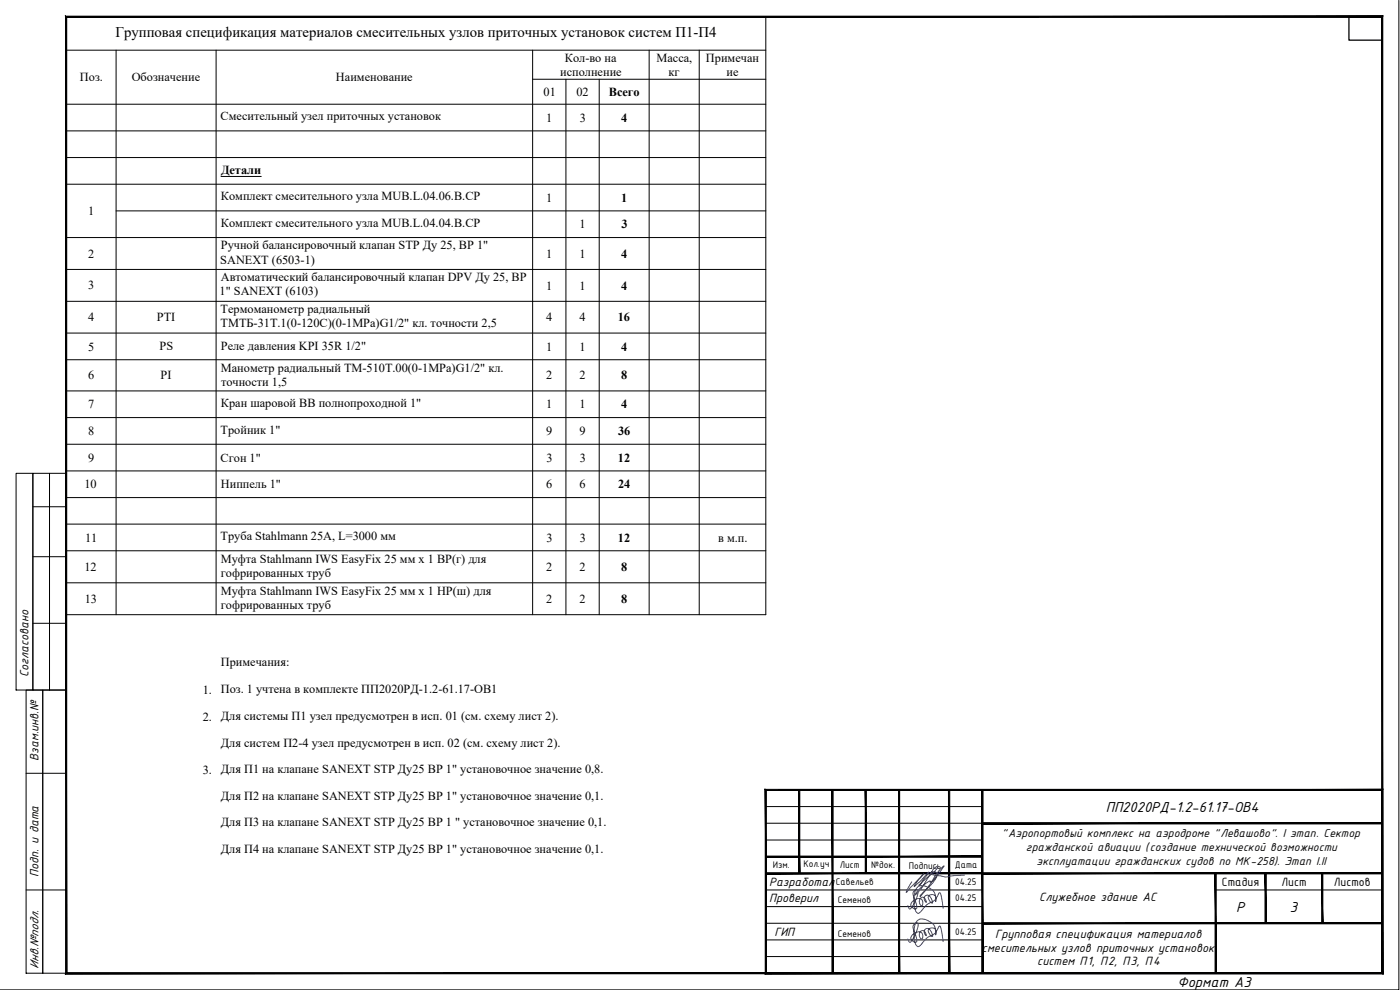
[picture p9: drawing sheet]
<svg xmlns="http://www.w3.org/2000/svg" width="420mm" height="297mm" viewBox="0 0 420 297" stroke-linecap="round" stroke-linejoin="round" font-family="sans-serif">
<defs><g id="words">
<g font-size="4.7">
<text x="331.9" y="243.5">ПП2020РД-1.2-61.17-ОВ4</text>
<text x="371" y="273.5">Р</text>
<text x="387.1" y="273.5">3</text>
<text x="353.4" y="296">Формат А3</text>
</g>
<text font-size="4.4" x="34.7" y="11.1">Групповая спецификация материалов смесительных узлов приточных установок систем П1-П4</text>
<g font-size="3.9">
<text x="8.5" y="203.2" transform="rotate(-90 8.5 203.2)">Согласовано</text>
<text x="11.5" y="228.2" transform="rotate(-90 11.5 228.2)">Взам.инв.№</text>
<text x="11.5" y="263.2" transform="rotate(-90 11.5 263.2)">Подп. и дата</text>
<text x="230.8" y="265.8">Разработал</text>
<text x="366.7" y="265.8">Стадия</text>
<text x="384.6" y="265.8">Лист</text>
<text x="400.3" y="265.8">Листов</text>
<text x="230.8" y="270.7">Проверил</text>
<text x="311.9" y="270.4">Служебное здание АС</text>
<text x="232.4" y="280.8">ГИП</text>
<text x="298.7" y="281.3">Групповая спецификация материалов</text>
<text x="294.7" y="285.5">смесительных узлов приточных установок</text>
<text x="11.5" y="290.7" transform="rotate(-90 11.5 290.7)">Инв.№подл.</text>
<text x="311.3" y="289.7">систем П1, П2, П3, П4</text>
</g>
<g font-size="3.7">
<text x="168.1" y="22.7">исполнение</text>
<text x="169.5" y="18.5">Кол-во на</text>
<text x="197" y="18.6">Масса,</text>
<text x="200.7" y="22.7">кг</text>
<text x="211.9" y="18.5">Примечан</text>
<text x="218.1" y="22.7">ие</text>
<text x="24" y="24.4">Поз.</text>
<text x="39.5" y="24.4">Обозначение</text>
<text x="100.8" y="24.4">Наименование</text>
<text x="163.2" y="28.7">01</text>
<text x="173" y="28.7">02</text>
<text x="182.7" y="28.7">Всего</text>
<text x="66.2" y="36.1">Смесительный узел приточных установок</text>
<text x="163.9" y="36.5">1</text>
<text x="174" y="36.5">3</text>
<text x="186.4" y="36.5">4</text>
<text x="66.3" y="52.1">Детали</text>
<text x="26.4" y="64.5">1</text>
<text x="66.3" y="60.1">Комплект смесительного узла MUB.L.04.06.B.CP</text>
<text x="163.9" y="60.5">1</text>
<text x="186.4" y="60.5">1</text>
<text x="66.3" y="68.1">Комплект смесительного узла MUB.L.04.04.B.CP</text>
<text x="173.9" y="68.5">1</text>
<text x="186.5" y="68.5">3</text>
<text x="26.5" y="77.3">2</text>
<text x="66.3" y="74.8">Ручной балансировочный клапан STP Ду 25, ВР 1&quot;</text>
<text x="163.9" y="77.3">1</text>
<text x="173.9" y="77.3">1</text>
<text x="186.4" y="77.3">4</text>
<text x="66.1" y="79.1">SANEXT (6503-1)</text>
<text x="26.5" y="86.9">3</text>
<text x="65.9" y="88.6">1&quot; SANEXT (6103)</text>
<text x="66.3" y="84.4">Автоматический балансировочный клапан DPV Ду 25, ВР</text>
<text x="163.9" y="86.9">1</text>
<text x="173.9" y="86.9">1</text>
<text x="186.4" y="86.9">4</text>
<text x="66.2" y="93.9">Термоманометр радиальный</text>
<text x="26.5" y="96.4">4</text>
<text x="47.1" y="96.4">PTI</text>
<text x="66.2" y="98.2">ТМТБ-31Т.1(0-120С)(0-1MPa)G1/2&quot; кл. точности 2,5</text>
<text x="164" y="96.4">4</text>
<text x="173.9" y="96.4">4</text>
<text x="185.4" y="96.4">16</text>
<text x="26.5" y="105.2">5</text>
<text x="47.9" y="105.1">PS</text>
<text x="66.3" y="105">Реле давления KPI 35R 1/2&quot;</text>
<text x="163.9" y="105.2">1</text>
<text x="173.9" y="105.2">1</text>
<text x="186.4" y="105.2">4</text>
<text x="26.4" y="113.8">6</text>
<text x="48.2" y="113.9">PI</text>
<text x="66.3" y="111.5">Манометр радиальный ТМ-510Т.00(0-1MPa)G1/2&quot; кл.</text>
<text x="164" y="113.9">2</text>
<text x="173.9" y="113.9">2</text>
<text x="186.4" y="113.8">8</text>
<text x="66.3" y="115.7">точности 1,5</text>
<text x="26.4" y="122.5">7</text>
<text x="66.3" y="122.1">Кран шаровой ВВ полнопроходной 1&quot;</text>
<text x="163.9" y="122.5">1</text>
<text x="173.9" y="122.5">1</text>
<text x="186.4" y="122.5">4</text>
<text x="26.4" y="130.5">8</text>
<text x="66.2" y="130.1">Тройник 1&quot;</text>
<text x="163.9" y="130.5">9</text>
<text x="173.9" y="130.5">9</text>
<text x="185.5" y="130.5">36</text>
<text x="26.4" y="138.5">9</text>
<text x="66.2" y="138.5">Сгон 1&quot;</text>
<text x="164" y="138.5">3</text>
<text x="174" y="138.5">3</text>
<text x="185.5" y="138.5">12</text>
<text x="25.4" y="146.5">10</text>
<text x="66.3" y="146.5">Ниппель 1&quot;</text>
<text x="163.9" y="146.5">6</text>
<text x="173.9" y="146.5">6</text>
<text x="185.5" y="146.5">24</text>
<text x="25.5" y="162.5">11</text>
<text x="66.2" y="162.2">Труба Stahlmann 25А, L=3000 мм</text>
<text x="164" y="162.5">3</text>
<text x="174" y="162.5">3</text>
<text x="185.5" y="162.5">12</text>
<text x="215.5" y="162.5">в м.п.</text>
<text x="25.4" y="171.3">12</text>
<text x="66.3" y="168.9">Муфта Stahlmann IWS EasyFix 25 мм х 1 ВР(г) для</text>
<text x="66.3" y="173.1">гофрированных труб</text>
<text x="164" y="171.3">2</text>
<text x="173.9" y="171.3">2</text>
<text x="186.4" y="171.3">8</text>
<text x="66.3" y="178.4">Муфта Stahlmann IWS EasyFix 25 мм х 1 НР(ш) для</text>
<text x="25.4" y="180.9">13</text>
<text x="66.3" y="182.7">гофрированных труб</text>
<text x="164" y="180.9">2</text>
<text x="173.9" y="180.9">2</text>
<text x="186.4" y="180.9">8</text>
<text x="66.3" y="200">Примечания:</text>
<text x="60.8" y="208.4">1.</text>
<text x="66.3" y="208">Поз. 1 учтена в комплекте ПП2020РД-1.2-61.17-ОВ1</text>
<text x="60.8" y="216.4">2.</text>
<text x="66.3" y="216">Для системы П1 узел предусмотрен в исп. 01 (см. схему лист 2).</text>
<text x="66.3" y="224">Для систем П2-4 узел предусмотрен в исп. 02 (см. схему лист 2).</text>
<text x="60.8" y="232.4">3.</text>
<text x="66.3" y="232">Для П1 на клапане SANEXT STP Ду25 ВР 1&quot; установочное значение 0,8.</text>
<text x="66.3" y="240">Для П2 на клапане SANEXT STP Ду25 ВР 1&quot; установочное значение 0,1.</text>
<text x="66.3" y="248">Для П3 на клапане SANEXT STP Ду25 ВР 1 &quot; установочное значение 0,1.</text>
<text x="300.7" y="251.1">&quot;Аэропортовый комплекс на аэродроме &quot;Левашово&quot;. I этап. Сектор</text>
<text x="66.3" y="256">Для П4 на клапане SANEXT STP Ду25 ВР 1&quot; установочное значение 0,1.</text>
<text x="307.9" y="255.3">гражданской авиации (создание технической возможности</text>
<text x="311.1" y="259.6">эксплуатации гражданских судов по МК-258). Этап I.II</text>
</g>
<g font-size="3.1">
<text x="232" y="260.3">Изм.</text>
<text x="241.1" y="260.3">Кол.уч</text>
<text x="252" y="260.5">Лист</text>
<text x="261.4" y="260.5">№док.</text>
<text x="272.8" y="260.6">Подпись</text>
<text x="286.6" y="260.4">Дата</text>
<text x="250.8" y="265.7">Савельев</text>
<text x="286.6" y="265.4">04.25</text>
<text x="251.4" y="271">Семенов</text>
<text x="286.6" y="270.5">04.25</text>
<text x="251.4" y="281">Семенов</text>
<text x="286.6" y="280.4">04.25</text>
</g>
</g></defs>
<g fill="none" stroke="#000" stroke-width=".3">
<path d="M19.9 5.1h209.9v179.3h-209.9zM19.9 15.1h209.9M34.8 15.1v169.3M64.9 15.1v169.3M159.9 15.1v169.3M194.8 15.1v169.3M209.8 15.1v169.3M419.8 .1v296.9h-419.8M19.9 31.3h209.9M19.9 39.3h209.9M159.9 23.8h69.9M169.8 23.8v160.6"/>
<path d="M179.8 23.8v160.6M19.9 47.3h209.9M19.9 55.3h209.9M66.3 52.9h12.1M19.9 71.3h209.9M34.8 63.3h195M19.9 80.8h209.9M19.9 90.4h209.9M19.9 99.9h209.9M19.9 107.9h209.9M19.9 117.3h209.9M19.9 125.3h209.9"/>
<path d="M19.9 133.3h209.9M4.8 142h5.1v65h-5.1zM9.9 142h5v65h-5zM9.9 152h10M14.9 142h5v65h-5zM19.9 141.3h209.9M19.9 149.3h209.9M19.9 157.3h209.9M9.9 167h10M19.9 165.3h209.9M19.9 174.9h209.9M9.9 187h10"/>
<path d="M7.8 207h5v85h-5zM12.8 207h7.1v85h-7.1zM7.8 232h12.1M229.8 242h65.1M229.8 247h65.1M229.8 252h65.1M7.8 267h12.1M229.8 267h65.1M229.8 272h65.1M229.8 277h65.1M364.8 267h50M229.8 282h65.1"/>
<path d="M229.8 287h65.1"/>
</g>
<g fill="#000" stroke="#000" stroke-width=".3">
<path d="M229.7 236.8l.3 .4 185-.4zM230 237.2l185-.4-.3 .4zM415 236.8l-.3 .4 .3 55zM414.7 237.2l.3 55-.3-.4zM229.7 292.2h185.3l-.3-.4zM229.7 292.2l.3-.4h184.7zM229.7 236.8v55.4l.3-.4zM229.7 236.8l.3 .4v54.6z"/>
<path d="M284.6 237l.4 55v-55zM284.6 237l.4 55h-.4z"/>
<path d="M294.6 237l.4 55v-55zM294.6 237l.4 55h-.4z"/>
<path d="M229.8 256.9v.3l65.1-.3zM229.8 257.2l65.1-.3v.3z"/>
<path d="M294.9 247.2h119.9v-.4zM294.9 246.8h119.9l-119.9 .4z"/>
<path d="M229.8 261.9v.3l65.1-.3zM229.8 262.2l65.1-.3v.3z"/>
<path d="M239.6 237v25h.4zM239.6 237h.4v25z"/>
<path d="M259.7 237v25h.3zM259.7 237h.3v25z"/>
<path d="M294.9 261.9v.3l119.9-.3zM294.9 262.2l119.9-.3v.3z"/>
<path d="M364.7 262l.3 30v-30zM364.7 262l.3 30h-.3z"/>
<path d="M379.6 262l.4 15v-15zM379.6 262l.4 15h-.4z"/>
<path d="M396.7 262v15h.3zM396.7 262h.3v15z"/>
<path d="M294.9 277.2h119.9v-.4zM294.9 276.8h119.9l-119.9 .4z"/>
<path d="M20 291.8l-.3 .4 395-.4zM19.7 292.2l395-.4 .3 .4zM414.7 5.2v286.6l.3 .4zM415 4.9v287.3l-.3-287zM20 5.2h394.7l.3-.3zM19.7 4.9h395.3l-395 .3zM19.7 4.9l.3 286.9v-286.6zM19.7 4.9l.3 286.9-.3 .4z"/>
<path d="M249.7 237v55h.3zM249.7 237h.3v55z"/>
<path d="M269.7 237v55h.3zM269.7 237h.3v55z"/>
</g>
<path d="M272.5 271.7l.5 1a7.8 7.8 0 0 0 2.5-5.2 .55 .55 0 0 0-.4-.6 .55 .55 0 0 0-.6 .3l-.5 .8v.4l1.2 3.6a.71 .71 0 0 1-.6 .8 .71 .71 0 0 1-.8-.5 1.23 1.23 0 0 1 .4-2.1 1.54 1.54 0 0 1 2.7 .2v1l-.2 .4a1.32 1.32 0 0 1-.8-1.5 1.32 1.32 0 0 1 1.3-1.1l.6 .8 .2 .7a1.06 1.06 0 0 1-.5-1.6 1.06 1.06 0 0 1 1.6 0l.7 1.2 .1 .7a1.75 1.75 0 0 1-1.1-2.3 1.37 1.37 0 0 1 1.8 0 1.37 1.37 0 0 1 .2 1.8 3.9 3.9 0 0 0-3.3-4.7 2.27 2.27 0 0 0-3.1 2.3 9.3 9.3 0 0 0 .7 5.7l.5 .3 .6-.5a8.3 8.3 0 0 1 4.3-3.4l1.2-2.2 .4-.1 .5 1.5 .4 3.1M289.4 262.6l-4.3 .3a3.5 3.5 0 0 1-2.9-.1l-2.5-.4-.3-.6a1.53 1.53 0 0 1 2 .5 10.3 10.3 0 0 1-3.6 4.7l-1.6 1.7-.1 .3 2.9-3.5a17.5 17.5 0 0 1 4.2-5.6l.1-.1v.2a15.4 15.4 0 0 1-4.1 4.7v-.3a10.3 10.3 0 0 0-4.5 3.8l-.1 .3 .6-.4a18.2 18.2 0 0 0 3.7-5.4l.8-1.2a1.59 1.59 0 0 1 1.7-1.4l-.1 .1a8.6 8.6 0 0 1-3.3 3.3l-2.3 2.2 .4-.1 2.7-4-4.4 4.5a7.1 7.1 0 0 1 2.1-3.2l.7-.7-5.2 5.6 1.6-3.2M272.5 281.7l.3 .9 .3 .2a9.4 9.4 0 0 0 2.4-5.7 1.15 1.15 0 0 0-1.4 .4 1.15 1.15 0 0 0 .1 1.4l1 3.4a.9 .9 0 0 1-.9 .4 .9 .9 0 0 1-.7-.7 1.63 1.63 0 0 1 1.2-2.2 1.32 1.32 0 0 1 1.9 .2 1.32 1.32 0 0 1-.1 1.8 1.38 1.38 0 0 1-.7-1.5 1.38 1.38 0 0 1 1.3-1.1 1.69 1.69 0 0 1 .8 1.5 1.07 1.07 0 0 1-.5-1.6 1.07 1.07 0 0 1 1.6-.1l.7 1.3 .1 .7a1.75 1.75 0 0 1-1.1-2.3 1.37 1.37 0 0 1 1.8 0 1.37 1.37 0 0 1 .2 1.8 3.9 3.9 0 0 0-3.3-4.7 2.32 2.32 0 0 0-3.1 2.3 9.3 9.3 0 0 0 .7 5.6l.5 .3 .6-.3a8.2 8.2 0 0 1 4.3-3.6l1.2-2 .4-.2 .5 1.4 .4 3.2" fill="none" stroke="#00f" stroke-width=".3"/>
<path d="M404.8 5.1h10v7h-10z" fill="none" stroke="#000" stroke-width=".38"/>
<use href="#words"/>
</svg>
